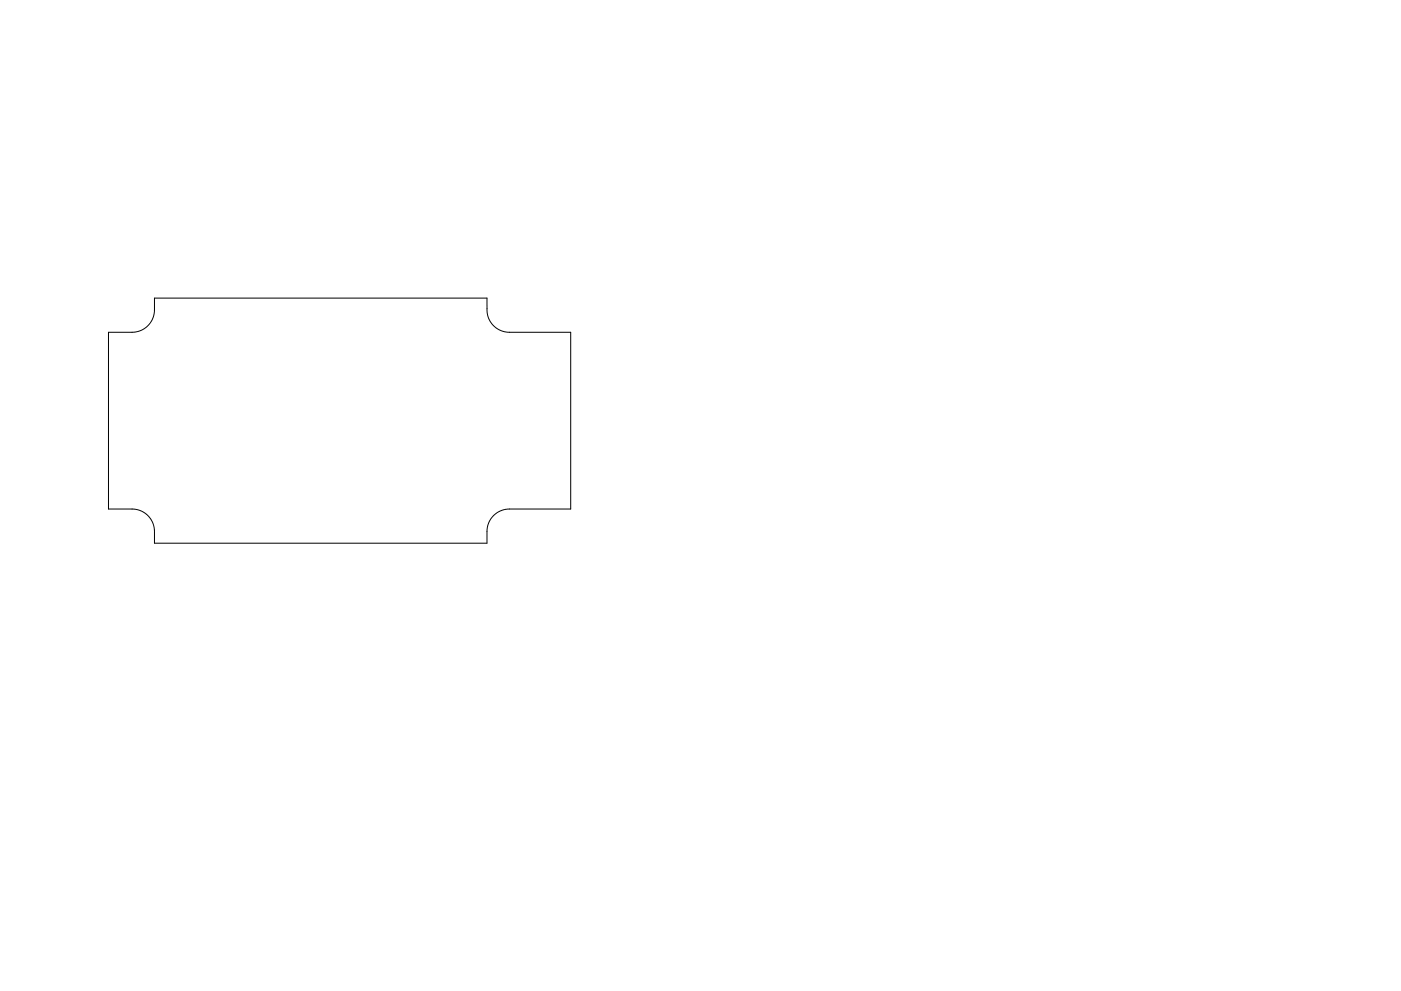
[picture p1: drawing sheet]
<svg xmlns="http://www.w3.org/2000/svg" width="297mm" height="210mm" viewBox="0 0 297 210" stroke-linecap="round" stroke-linejoin="round" font-family="sans-serif">
<path d="M23 70.5h5a4.8 4.8 0 0 0 4.7-4.8v-2.5h70.5l.1 2.3a4.7 4.7 0 0 0 4.7 5h13v37.5h-13a4.7 4.7 0 0 0-4.8 4.7v2.5h-70.5v-2.5a4.7 4.7 0 0 0-4.7-4.7h-5z" fill="none" stroke="#000" stroke-width=".21"/>
</svg>
